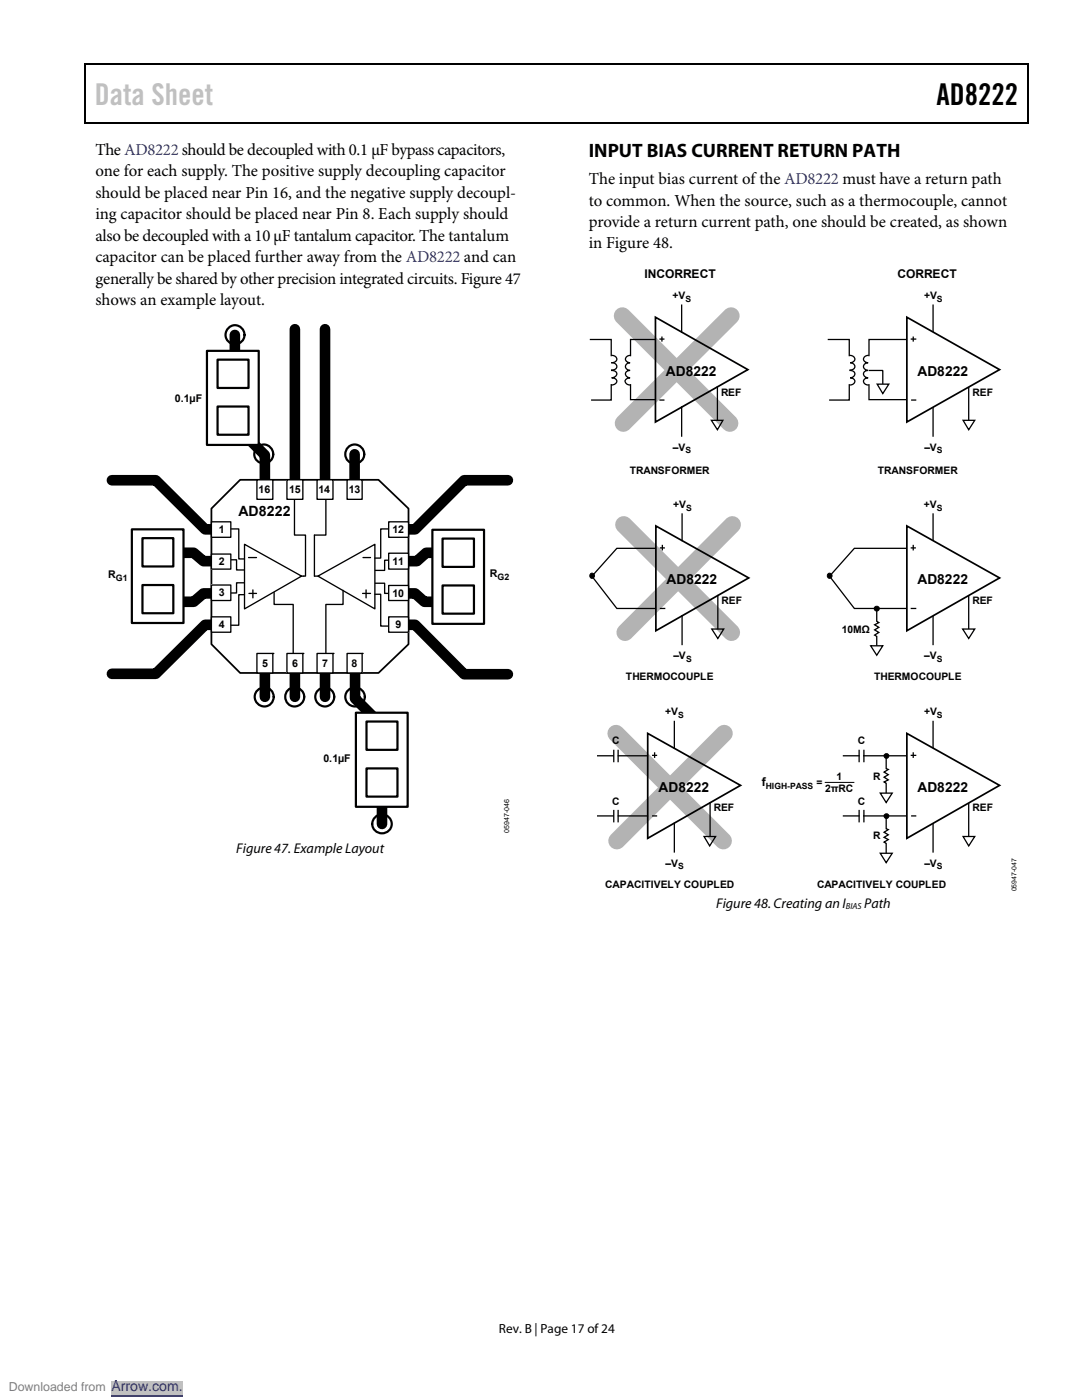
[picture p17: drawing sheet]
<svg xmlns="http://www.w3.org/2000/svg" width="216mm" height="279mm" viewBox="0 0 216 279" stroke-linecap="round" stroke-linejoin="round" font-family="sans-serif">
<defs><g id="words">
<text font-size="6" fill="#c0c0c0" x="18.9" y="21">Data Sheet</text>
<text font-size="6" x="186.9" y="21">AD8222</text>
<text font-size="3.9" x="117.5" y="31.3">INPUT BIAS CURRENT RETURN PATH</text>
<g font-size="3.3">
<text x="19" y="30.9">The AD8222 should be decoupled with 0.1 μF bypass capacitors,</text>
<text x="19" y="35.2">one for each supply. The positive supply decoupling capacitor</text>
<text x="19" y="39.5">should be placed near Pin 16, and the negative supply decoupl-</text>
<text x="117.5" y="36.8">The input bias current of the AD8222 must have a return path</text>
<text x="117.5" y="41.1">to common. When the source, such as a thermocouple, cannot</text>
<text x="19" y="43.8">ing capacitor should be placed near Pin 8. Each supply should</text>
<text x="117.5" y="45.3">provide a return current path, one should be created, as shown</text>
<text x="19" y="48.1">also be decoupled with a 10 μF tantalum capacitor. The tantalum</text>
<text x="19" y="52.3">capacitor can be placed further away from the AD8222 and can</text>
<text x="117.5" y="49.6">in Figure 48.</text>
<text x="19" y="56.6">generally be shared by other precision integrated circuits. Figure 47</text>
<text x="19" y="60.9">shows an example layout.</text>
</g>
<g font-size="2.8">
<text x="47.6" y="102.9">AD8222</text>
<text x="47.1" y="170.2">Figure 47. Example Layout</text>
<text x="142.9" y="181.3">Figure 48. Creating an I</text>
<text x="172.4" y="181.3">Path</text>
</g>
<text font-size="2.8" fill="#00f" x="22.2" y="277.6">Arrow.com.</text>
<g font-size="2.7">
<text x="132.9" y="75">AD8222</text>
<text x="183.1" y="75">AD8222</text>
<text x="133" y="116.6">AD8222</text>
<text x="183.1" y="116.6">AD8222</text>
<text x="131.4" y="158">AD8222</text>
<text x="183.1" y="158">AD8222</text>
</g>
<text font-size="2.6" x="99.5" y="266">Rev. B | Page 17 of 24</text>
<text font-size="2.5" fill="#808080" x="1.8" y="277.6">Downloaded from</text>
<g font-size="2.4">
<text x="128.6" y="55.5">INCORRECT</text>
<text x="179.1" y="55.5">CORRECT</text>
<text x="152" y="156.9">f</text>
</g>
<g font-size="2.1">
<text x="134.2" y="59.8">+V</text>
<text x="184.4" y="59.8">+V</text>
<text x="34.9" y="80.3">0.1µF</text>
<text x="143.9" y="78.9">REF</text>
<text x="194.1" y="78.9">REF</text>
<text x="134.2" y="90">–V</text>
<text x="184.4" y="90">–V</text>
<text x="125.6" y="94.6">TRANSFORMER</text>
<text x="175.2" y="94.6">TRANSFORMER</text>
<text x="51.6" y="98.4">16</text>
<text x="57.7" y="98.4">15</text>
<text x="63.5" y="98.4">14</text>
<text x="69.6" y="98.4">13</text>
<text x="134.3" y="101.4">+V</text>
<text x="184.4" y="101.4">+V</text>
<text x="43.7" y="106.4">1</text>
<text x="78.3" y="106.3">12</text>
<text x="43.7" y="112.8">2</text>
<text x="78.3" y="112.7">11</text>
<text x="21.6" y="115.4">R</text>
<text x="43.7" y="119">3</text>
<text x="78.3" y="119.1">10</text>
<text x="97.7" y="115.1">R</text>
<text x="43.7" y="125.3">4</text>
<text x="78.9" y="125.4">9</text>
<text x="144" y="120.6">REF</text>
<text x="194.1" y="120.6">REF</text>
<text x="134.4" y="131.6">–V</text>
<text x="168" y="126.4">10MΩ</text>
<text x="184.4" y="131.6">–V</text>
<text x="52.3" y="133.1">5</text>
<text x="58.3" y="133.1">6</text>
<text x="64.3" y="133.1">7</text>
<text x="70.1" y="133.1">8</text>
<text x="124.9" y="135.7">THERMOCOUPLE</text>
<text x="174.4" y="135.7">THERMOCOUPLE</text>
<text x="132.7" y="142.8">+V</text>
<text x="184.4" y="142.8">+V</text>
<text x="122.2" y="148.4">C</text>
<text x="171.2" y="148.4">C</text>
<text x="64.6" y="152">0.1µF</text>
<text x="166.9" y="155.7">1</text>
<text x="174.2" y="155.6">R</text>
<text x="122.2" y="160.6">C</text>
<text x="142.4" y="161.9">REF</text>
<text x="162.9" y="156.9">=</text>
<text x="164.7" y="158">2πRC</text>
<text x="171.2" y="160.6">C</text>
<text x="194.1" y="161.9">REF</text>
<text x="174.2" y="167.4">R</text>
<text x="132.8" y="173">–V</text>
<text x="184.4" y="173">–V</text>
<text x="120.8" y="177.1">CAPACITIVELY COUPLED</text>
<text x="163" y="177.1">CAPACITIVELY COUPLED</text>
</g>
<g font-size="1.8">
<text x="23.1" y="115.9">G1</text>
<text x="99.3" y="115.7">G2</text>
<text x="168.8" y="181.5">BIAS</text>
</g>
<g font-size="1.7">
<text x="136.8" y="60.3">S</text>
<text x="187" y="60.3">S</text>
<text x="136.8" y="90.5">S</text>
<text x="187" y="90.5">S</text>
<text x="136.9" y="101.9">S</text>
<text x="186.9" y="101.9">S</text>
<text x="136.9" y="132.1">S</text>
<text x="186.9" y="132.1">S</text>
<text x="135.3" y="143.3">S</text>
<text x="187" y="143.3">S</text>
<text x="152.8" y="157.4">HIGH-PASS</text>
<text x="135.3" y="173.5">S</text>
<text x="187" y="173.5">S</text>
</g>
<g font-size="1.4">
<text x="101.6" y="166.3" transform="rotate(-90 101.6 166.3)">05947-046</text>
<text x="202.8" y="177.9" transform="rotate(-90 202.8 177.9)">05947-047</text>
</g>
</g></defs>
<path d="M16.9 12.7h.2v1h-.2zM205.1 12.7h.2v1h-.2zM205.1 12.7h.2v.3h-.2zM82.3 24.4h.2v.3h-.2zM205.1 24.4h.2v.3h-.2z" fill="#000"/>
<path d="M16.9 12.8h188.2M17 13.7v11M205.2 13.7v11M205.1 24.5h-188.2" fill="none" stroke="#000" stroke-width=".25"/>
<path d="M45.6 111.7h1.6v2h1.9M49.1 116.3h-1.9v2h-1.6M74.7 116.4h2.1v2h1.5" fill="none" stroke="#000" stroke-width=".26"/>
<circle cx="71.5" cy="139.1" r="1.59" fill="#fff"/>
<circle cx="70.9" cy="139.1" r="1.92" fill="none" stroke="#000" stroke-width=".44"/>
<circle cx="70.8" cy="90.7" r="1.59" fill="#fff"/>
<circle cx="70.8" cy="90.6" r="1.91" fill="none" stroke="#000" stroke-width=".44"/>
<circle cx="52.2" cy="139.1" r="1.59" fill="#fff"/>
<circle cx="52.7" cy="139.1" r="1.88" fill="none" stroke="#000" stroke-width=".44"/>
<circle cx="58.6" cy="139.1" r="1.59" fill="#fff"/>
<circle cx="58.8" cy="139.1" r="1.91" fill="none" stroke="#000" stroke-width=".44"/>
<circle cx="65" cy="139.1" r="1.59" fill="#fff"/>
<circle cx="64.8" cy="139.1" r="1.88" fill="none" stroke="#000" stroke-width=".44"/>
<path d="M78.3 111.8h-1.5v2h-2.1" fill="none" stroke="#000" stroke-width=".26"/>
<path d="M48.8 108.6l11.4 6.4-11.4 6.5z" fill="#fff"/>
<path d="M48.8 108.6l11.4 6.4-11.4 6.5zM49.6 111.3h1.6M49.7 118.4h1.5M50.5 117.7v1.6" fill="none" stroke="#000" stroke-width=".26"/>
<path d="M63.4 115l11.4-6.4v12.9z" fill="#fff"/>
<path d="M58.8 99.7v7.1h2.2v8.2h-1.1M65 99.7v7.1h-2.3v8.2h.9M54.7 118.3v2.3h3.8v9.7M63.4 115l11.4-6.4v12.9zM68.5 117.8v2.8h-3.5v9.7M72.3 118.4h1.6M72.4 111.3h1.5M73 117.7v1.6M74.8 118.6h1.2v6.3h1.6M77.6 105.6h-1.6v5.8h-1.2" fill="none" stroke="#000" stroke-width=".26"/>
<path d="M58.8 65.7v31.5M64.9 65.7v31.4M22.3 95.8h8.8l9.8 9.8h1.3M101.3 95.8h-8.7l-9.8 9.8h-1.3M34.2 110.3h4.5l1.9 1.7h1.6M42.2 118.4h-1.6l-1.9 1.7h-4.5M81.2 118.4h1.6l1.9 1.7h4.4M89.5 110.3h-4.5l-1.8 1.7h-1.7M42.2 124.7h-1.3l-9.8 9.8h-8.8M58.8 133.2v5.9M64.9 133.2v5.9M81.5 124.7h1.3l9.8 9.9h8.7" fill="none" stroke="#000" stroke-width="2.1"/>
<circle cx="52" cy="90.8" r="1.59" fill="#fff"/>
<circle cx="52.6" cy="90.6" r="1.89" fill="none" stroke="#000" stroke-width=".44"/>
<path d="M48.1 86.1l4.8 4.7v6.4M70.8 90.7v6.3M52.9 133.2v5.9M70.8 133.1v6.3l4.8 4.8" fill="none" stroke="#000" stroke-width="2.1"/>
<path d="M42.2 101.5l5.7-5.7h27.6l6 5.7v27.1l-6 5.7h-27.6l-5.7-5.7z" fill="none" stroke="#000" stroke-width=".35"/>
<path d="M51.4 95.8h3v3.9h-3z" fill="#fff"/>
<path d="M51.3 95.8h3.1v3.9h-3.1zM54.4 95.8h.1" fill="none" stroke="#000" stroke-width=".26"/>
<path d="M57 95.8h3.2v3.9h-3.2z" fill="#fff"/>
<path d="M57.3 95.8h3.1v3.9h-3.1zM60.4 95.8h.1" fill="none" stroke="#000" stroke-width=".26"/>
<path d="M63.5 95.8h3.1v3.9h-3.1z" fill="#fff"/>
<path d="M63.3 95.8h3.1v3.9h-3.1zM66.4 95.8h.1" fill="none" stroke="#000" stroke-width=".26"/>
<path d="M69.3 95.8h3v3.9h-3z" fill="#fff"/>
<path d="M69.3 95.8h3v3.9h-3zM72.3 95.8h.1" fill="none" stroke="#000" stroke-width=".26"/>
<path d="M42.2 104.1h3.9v3.2h-3.9z" fill="#fff"/>
<path d="M42.2 104.1h3.9v3.1h-3.9z" fill="none" stroke="#000" stroke-width=".26"/>
<path d="M42.2 110.6h3.9v3h-3.9z" fill="#fff"/>
<path d="M42.2 110.6h3.9v3h-3.9z" fill="none" stroke="#000" stroke-width=".26"/>
<path d="M42.2 116.6h3.9v3.1h-3.9z" fill="#fff"/>
<path d="M42.2 116.8h3.9v3h-3.9z" fill="none" stroke="#000" stroke-width=".26"/>
<path d="M42.2 123.2h3.9v3h-3.9z" fill="#fff"/>
<path d="M42.2 123.1h3.9v3.1h-3.9z" fill="none" stroke="#000" stroke-width=".26"/>
<path d="M77.6 104.1h3.9v3.2h-3.9z" fill="#fff"/>
<path d="M77.6 104.1h3.9v3.1h-3.9z" fill="none" stroke="#000" stroke-width=".26"/>
<path d="M77.6 110.4h3.9v3.1h-3.9z" fill="#fff"/>
<path d="M77.6 110.4h3.9v3.2h-3.9z" fill="none" stroke="#000" stroke-width=".26"/>
<path d="M77.6 123.3h3.9v3h-3.9z" fill="#fff"/>
<path d="M77.6 123.1h3.9v3.1h-3.9z" fill="none" stroke="#000" stroke-width=".26"/>
<path d="M51.3 130.4h3.1v3.9h-3.1z" fill="#fff"/>
<path d="M51.3 130.4h3.1v3.9h-3.1zM54.4 130.4h.1" fill="none" stroke="#000" stroke-width=".26"/>
<path d="M57.2 130.4h3.1v3.9h-3.1z" fill="#fff"/>
<path d="M57.3 130.4h3.1v3.9h-3.1zM60.4 130.4h.1" fill="none" stroke="#000" stroke-width=".26"/>
<path d="M63.4 130.4h3.1v3.9h-3.1z" fill="#fff"/>
<path d="M63.3 130.4h3.1v3.9h-3.1zM66.4 130.4h.1" fill="none" stroke="#000" stroke-width=".26"/>
<path d="M69.3 130.4h3v3.9h-3z" fill="#fff"/>
<path d="M69.3 130.4h3v3.9h-3zM72.3 130.4h.1" fill="none" stroke="#000" stroke-width=".26"/>
<path d="M26.3 105.6h10.3v18.7h-10.3z" fill="#fff"/>
<path d="M26.3 105.6h10.3v18.7h-10.3z" fill="none" stroke="#000" stroke-width=".44"/>
<path d="M28.4 107.4h6.2v5.7h-6.2z" fill="#fff"/>
<path d="M28.4 107.4h6.2v5.7h-6.2z" fill="none" stroke="#000" stroke-width=".44"/>
<path d="M28.4 116.8h6.2v5.6h-6.2z" fill="#fff"/>
<path d="M28.4 116.8h6.2v5.6h-6.2z" fill="none" stroke="#000" stroke-width=".44"/>
<circle cx="46.9" cy="66.8" r="1.58" fill="#fff"/>
<circle cx="46.9" cy="66.8" r="1.89" fill="none" stroke="#000" stroke-width=".44"/>
<path d="M46.9 66.8v6.4" fill="none" stroke="#000" stroke-width="2.1"/>
<circle cx="76.2" cy="164.5" r="1.58" fill="#fff"/>
<circle cx="76.2" cy="164.4" r="1.92" fill="none" stroke="#000" stroke-width=".44"/>
<path d="M76.2 158.1v6.3" fill="none" stroke="#000" stroke-width="2.1"/>
<path d="M86.3 105.7h10.3v18.8h-10.3z" fill="#fff"/>
<path d="M86.3 105.7h10.3v18.8h-10.3z" fill="none" stroke="#000" stroke-width=".44"/>
<path d="M88.3 107.5h6.3v5.6h-6.3z" fill="#fff"/>
<path d="M88.3 107.5h6.3v5.6h-6.3z" fill="none" stroke="#000" stroke-width=".44"/>
<path d="M88.3 116.8h6.3v5.7h-6.3z" fill="#fff"/>
<path d="M88.3 116.8h6.3v5.7h-6.3z" fill="none" stroke="#000" stroke-width=".44"/>
<path d="M41.3 70h10.3v18.8h-10.3z" fill="#fff"/>
<path d="M41.3 70h10.3v18.8h-10.3z" fill="none" stroke="#000" stroke-width=".44"/>
<path d="M43.4 71.8h6.2v5.6h-6.2z" fill="#fff"/>
<path d="M43.4 71.8h6.2v5.6h-6.2z" fill="none" stroke="#000" stroke-width=".44"/>
<path d="M43.4 81.1h6.2v5.7h-6.2z" fill="#fff"/>
<path d="M43.4 81.1h6.2v5.7h-6.2z" fill="none" stroke="#000" stroke-width=".44"/>
<path d="M71 142.2h10.3v18.8h-10.3z" fill="#fff"/>
<path d="M71 142.2h10.3v18.8h-10.3z" fill="none" stroke="#000" stroke-width=".44"/>
<path d="M73.1 144h6.2v5.6h-6.2z" fill="#fff"/>
<path d="M73.1 144h6.2v5.6h-6.2z" fill="none" stroke="#000" stroke-width=".44"/>
<path d="M73.1 153.4h6.2v5.6h-6.2z" fill="#fff"/>
<path d="M73.1 153.4h6.2v5.6h-6.2z" fill="none" stroke="#000" stroke-width=".44"/>
<path d="M77.6 116.7h3.9v3h-3.9z" fill="#fff"/>
<g fill="none" stroke="#000" stroke-width=".26">
<path d="M117.7 67.8h4.3v3.3M122 76.7v3.1h-4.1M122 73.9a.77 .77 0 0 1 1 1l-.6 .4-.4 .1a.79 .79 0 0 1 1 1l-.2 .2-.8 .2M122.1 72.4a.77 .77 0 0 1 1 .8 .77 .77 0 0 1-1.1 .7M122.1 70.9a.77 .77 0 0 1 1 .8 .77 .77 0 0 1-1.1 .7M125.7 70.9a.75 .75 0 0 0-.9 .8 .75 .75 0 0 0 .9 .7 .79 .79 0 0 0-.9 .8 .79 .79 0 0 0 .9 .7 .75 .75 0 0 0-.9 .8 .75 .75 0 0 0 .9 .7 .76 .76 0 0 0-1 .7 .76 .76 0 0 0 1 .7M125.8 76.7v3.1h5M130.8 67.8h-5v3.3M131.6 67.7h1M131.6 79.8h1M132.1 67.2v1M136 60.9v5.4"/>
<path d="M143.2 77.2v6.6M136 81.2v5.8M141.9 83.9h2.4l-1.1 1.9zM46.1 105.6h1.5v5.9h1.2M48.8 118.7h-1.2v6.1h-1.5M77.6 116.8h3.9v3h-3.9zM130.9 109.4h-7.8l-5 5.6 5 6.4h7.8M131.7 109.3h1M132.2 108.7v1.2M136.1 102.6v5.3M143.2 118.9v6.6M131.7 121.4h1.1"/>
<path d="M136.1 122.9v5.7M142 125.5h2.4l-1.2 1.9zM119.1 150.8h3.4M122.5 149.6v2.5M123.3 150.8h6M123.3 149.6v2.5M130.1 150.7h1M130.6 150.1v1.2M134.6 144v5.3M186.2 144v26M193.3 158.7v8.2M119.1 162.8h3.4"/>
<path d="M122.5 161.6v2.5M123.3 162.8h6M123.3 161.6v2.5M130.1 162.8h1M134.6 164.3v5.7M140.5 166.9h2.3l-1.2 1.9zM141.7 160.3v6.6M176.8 162.8v2.6l.4 .2-.8 .5 .8 .5-.8 .5 .8 .5-.8 .5 .4 .2v2.5"/>
</g>
<path d="M124.2 63l21.4 21.5M145.9 63l-21.5 21.5M124.5 104.7l21.5 21.5M146.1 104.7l-21.4 21.5M122.9 146.4l21.4 21.4M144.5 146.4l-21.4 21.4" fill="none" stroke="#b3b3b3" stroke-width="3.4"/>
<circle cx="118.1" cy="114.9" r=".5" fill="#000"/>
<circle cx="118.1" cy="114.9" r=".5" fill="none" stroke="#000" stroke-width=".2"/>
<path d="M130.8 63.3l18.4 10.5-18.4 10.4zM130.9 105l18.5 10.3-18.5 10.6zM129.2 146.4l18.6 10.3-18.6 10.6z" fill="none" stroke="#000" stroke-width=".34"/>
<circle cx="176.9" cy="162.9" r=".47" fill="#000" stroke="#000" stroke-width=".2"/>
<path d="M192.2 166.9h2.3l-1.2 1.9z" fill="#fff" stroke="#000" stroke-width=".26"/>
<path d="M176.9 150.8h7.2M176.9 162.8h7.2" fill="none" stroke="#000" stroke-width=".26"/>
<path d="M181 146.4l18.5 10.3-18.5 10.6z" fill="#fff" stroke="#000" stroke-width=".34"/>
<path d="M181.7 150.7h1.1M182.2 150.1v1.2M181.8 162.8h1" fill="none" stroke="#000" stroke-width=".26"/>
<path d="M175.6 170.3h2.4l-1.2 1.9z" fill="#fff" stroke="#000" stroke-width=".26"/>
<circle cx="176.9" cy="150.9" r=".47" fill="#000" stroke="#000" stroke-width=".2"/>
<path d="M176.8 150.8v2.6l.4 .2-.8 .5 .8 .5-.8 .5 .8 .5-.8 .5 .4 .2v2.5" fill="none" stroke="#000" stroke-width=".26"/>
<path d="M175.6 158.3h2.4l-1.2 1.9z" fill="#fff" stroke="#000" stroke-width=".26"/>
<path d="M186.2 102.6v26M193.3 117.3v8.2M174.9 121.4v2.6l.5 .2-.9 .5 .9 .5-.9 .5 .9 .5-.9 .5 .4 .3v2.4M168.2 150.8h3.3M171.4 149.6v2.5M172.2 150.8h4.5M172.4 149.6v2.5M168.2 162.8h3.3M171.4 161.6v2.5M172.2 162.8h4.5M172.4 161.6v2.5" fill="none" stroke="#000" stroke-width=".26"/>
<path d="M164.6 156.1h5.9" fill="none" stroke="#000" stroke-width=".2"/>
<g fill="#000" stroke="#000" stroke-width=".2">
<circle cx="165.5" cy="114.9" r=".5"/>
<circle cx="175" cy="121.5" r=".49"/>
</g>
<path d="M192.1 125.5h2.4l-1.2 1.9z" fill="#fff" stroke="#000" stroke-width=".26"/>
<path d="M184.1 109.4h-13.6l-5 5.6 5 6.4h13.6" fill="none" stroke="#000" stroke-width=".26"/>
<path d="M181 105l18.5 10.3-18.5 10.6z" fill="#fff" stroke="#000" stroke-width=".34"/>
<path d="M181.7 109.3h1.1M182.2 108.7v1.2M181.7 121.4h1.1" fill="none" stroke="#000" stroke-width=".26"/>
<path d="M173.7 128.9h2.4l-1.2 1.9z" fill="#fff" stroke="#000" stroke-width=".26"/>
<path d="M186.2 60.9v26.1M193.3 75.7v8.1" fill="none" stroke="#000" stroke-width=".26"/>
<path d="M192.2 83.9h2.3l-1.2 1.9z" fill="#fff" stroke="#000" stroke-width=".26"/>
<path d="M173.5 73.9h2.6v2.7" fill="none" stroke="#000" stroke-width=".26"/>
<path d="M175 76.7h2.4l-1.3 1.8z" fill="#fff" stroke="#000" stroke-width=".26"/>
<path d="M165.2 67.8h4.3v3.3M169.5 76.7v3.1h-4.1M169.6 73.9a.76 .76 0 0 1 1 .8 .76 .76 0 0 1-1 .7 .75 .75 0 0 1 1 .7 .75 .75 0 0 1-1 .7M169.6 70.9a.76 .76 0 0 1 1 .8 .76 .76 0 0 1-1 .7 .76 .76 0 0 1 1 .7 .76 .76 0 0 1-1 .8M173.2 70.9a.75 .75 0 0 0-.9 .8 .75 .75 0 0 0 .9 .7 .79 .79 0 0 0-.9 .8 .79 .79 0 0 0 .9 .7 .75 .75 0 0 0-.9 .8 .75 .75 0 0 0 .9 .7 .74 .74 0 0 0-.9 .7 .74 .74 0 0 0 .9 .7M173.4 76.7v3.1h10.7M184.1 67.8h-10.7v3.3" fill="none" stroke="#000" stroke-width=".26"/>
<path d="M181 63.3l18.5 10.5-18.5 10.4z" fill="#fff" stroke="#000" stroke-width=".34"/>
<path d="M181.7 67.7h1.1M181.8 79.8h1M182.2 67.2v1" fill="none" stroke="#000" stroke-width=".26"/>
<path d="M0 276.9h70.6" fill="none" stroke="#fff" stroke-width="2.5" stroke-linecap="butt"/>
<path d="M22.2 275.6h14.3v2.6h-14.3z" fill="#c0c0c0"/>
<path d="M22.2 278.6h14.3" fill="none" stroke="#00f" stroke-width=".2"/>
<path d="M0 276.9h70.6" fill="none" stroke="#fff" stroke-width="2.5" stroke-linecap="butt"/>
<path d="M22.2 275.6h14.3v2.6h-14.3z" fill="#c0c0c0"/>
<path d="M22.2 278.6h14.3" fill="none" stroke="#00f" stroke-width=".2"/>
<path d="M0 276.9h70.6" fill="none" stroke="#fff" stroke-width="2.5" stroke-linecap="butt"/>
<path d="M22.2 275.6h14.3v2.6h-14.3z" fill="#c0c0c0"/>
<path d="M22.2 278.6h14.3" fill="none" stroke="#00f" stroke-width=".2"/>
<path d="M0 276.9h70.6" fill="none" stroke="#fff" stroke-width="2.5" stroke-linecap="butt"/>
<path d="M22.2 275.6h14.3v2.6h-14.3z" fill="#c0c0c0"/>
<path d="M22.2 278.6h14.3" fill="none" stroke="#00f" stroke-width=".2"/>
<path d="M0 276.9h70.6" fill="none" stroke="#fff" stroke-width="2.5" stroke-linecap="butt"/>
<path d="M22.2 275.6h14.3v2.6h-14.3z" fill="#c0c0c0"/>
<path d="M22.2 278.6h14.3" fill="none" stroke="#00f" stroke-width=".2"/>
<path d="M0 276.9h70.6" fill="none" stroke="#fff" stroke-width="2.5" stroke-linecap="butt"/>
<path d="M22.2 275.6h14.3v2.6h-14.3z" fill="#c0c0c0"/>
<path d="M22.2 278.6h14.3" fill="none" stroke="#00f" stroke-width=".2"/>
<path d="M0 276.9h70.6" fill="none" stroke="#fff" stroke-width="2.5" stroke-linecap="butt"/>
<path d="M22.2 275.6h14.3v2.6h-14.3z" fill="#c0c0c0"/>
<path d="M22.2 278.6h14.3" fill="none" stroke="#00f" stroke-width=".2"/>
<path d="M0 276.9h70.6" fill="none" stroke="#fff" stroke-width="2.5" stroke-linecap="butt"/>
<path d="M22.2 275.6h14.3v2.6h-14.3z" fill="#c0c0c0"/>
<path d="M22.2 278.6h14.3" fill="none" stroke="#00f" stroke-width=".2"/>
<path d="M0 276.9h70.6" fill="none" stroke="#fff" stroke-width="2.5" stroke-linecap="butt"/>
<path d="M22.2 275.6h14.3v2.6h-14.3z" fill="#c0c0c0"/>
<path d="M22.2 278.6h14.3" fill="none" stroke="#00f" stroke-width=".2"/>
<path d="M0 276.9h70.6" fill="none" stroke="#fff" stroke-width="2.5" stroke-linecap="butt"/>
<path d="M22.2 275.6h14.3v2.6h-14.3z" fill="#c0c0c0"/>
<path d="M22.2 278.6h14.3" fill="none" stroke="#00f" stroke-width=".2"/>
<path d="M0 276.9h70.6" fill="none" stroke="#fff" stroke-width="2.5" stroke-linecap="butt"/>
<path d="M22.2 275.6h14.3v2.6h-14.3z" fill="#c0c0c0"/>
<path d="M22.2 278.6h14.3" fill="none" stroke="#00f" stroke-width=".2"/>
<path d="M0 276.9h70.6" fill="none" stroke="#fff" stroke-width="2.5" stroke-linecap="butt"/>
<path d="M22.2 275.6h14.3v2.6h-14.3z" fill="#c0c0c0"/>
<path d="M22.2 278.6h14.3" fill="none" stroke="#00f" stroke-width=".2"/>
<path d="M0 276.9h70.6" fill="none" stroke="#fff" stroke-width="2.5" stroke-linecap="butt"/>
<path d="M22.2 275.6h14.3v2.6h-14.3z" fill="#c0c0c0"/>
<path d="M22.2 278.6h14.3" fill="none" stroke="#00f" stroke-width=".2"/>
<path d="M0 276.9h70.6" fill="none" stroke="#fff" stroke-width="2.5" stroke-linecap="butt"/>
<path d="M22.2 275.6h14.3v2.6h-14.3z" fill="#c0c0c0"/>
<path d="M22.2 278.6h14.3" fill="none" stroke="#00f" stroke-width=".2"/>
<path d="M0 276.9h70.6" fill="none" stroke="#fff" stroke-width="2.5" stroke-linecap="butt"/>
<path d="M22.2 275.6h14.3v2.6h-14.3z" fill="#c0c0c0"/>
<path d="M22.2 278.6h14.3" fill="none" stroke="#00f" stroke-width=".2"/>
<path d="M0 276.9h70.6" fill="none" stroke="#fff" stroke-width="2.5" stroke-linecap="butt"/>
<path d="M22.2 275.6h14.3v2.6h-14.3z" fill="#c0c0c0"/>
<path d="M22.2 278.6h14.3" fill="none" stroke="#00f" stroke-width=".2"/>
<path d="M0 276.9h70.6" fill="none" stroke="#fff" stroke-width="2.5" stroke-linecap="butt"/>
<path d="M22.2 275.6h14.3v2.6h-14.3z" fill="#c0c0c0"/>
<path d="M22.2 278.6h14.3" fill="none" stroke="#00f" stroke-width=".2"/>
<use href="#words"/>
</svg>
